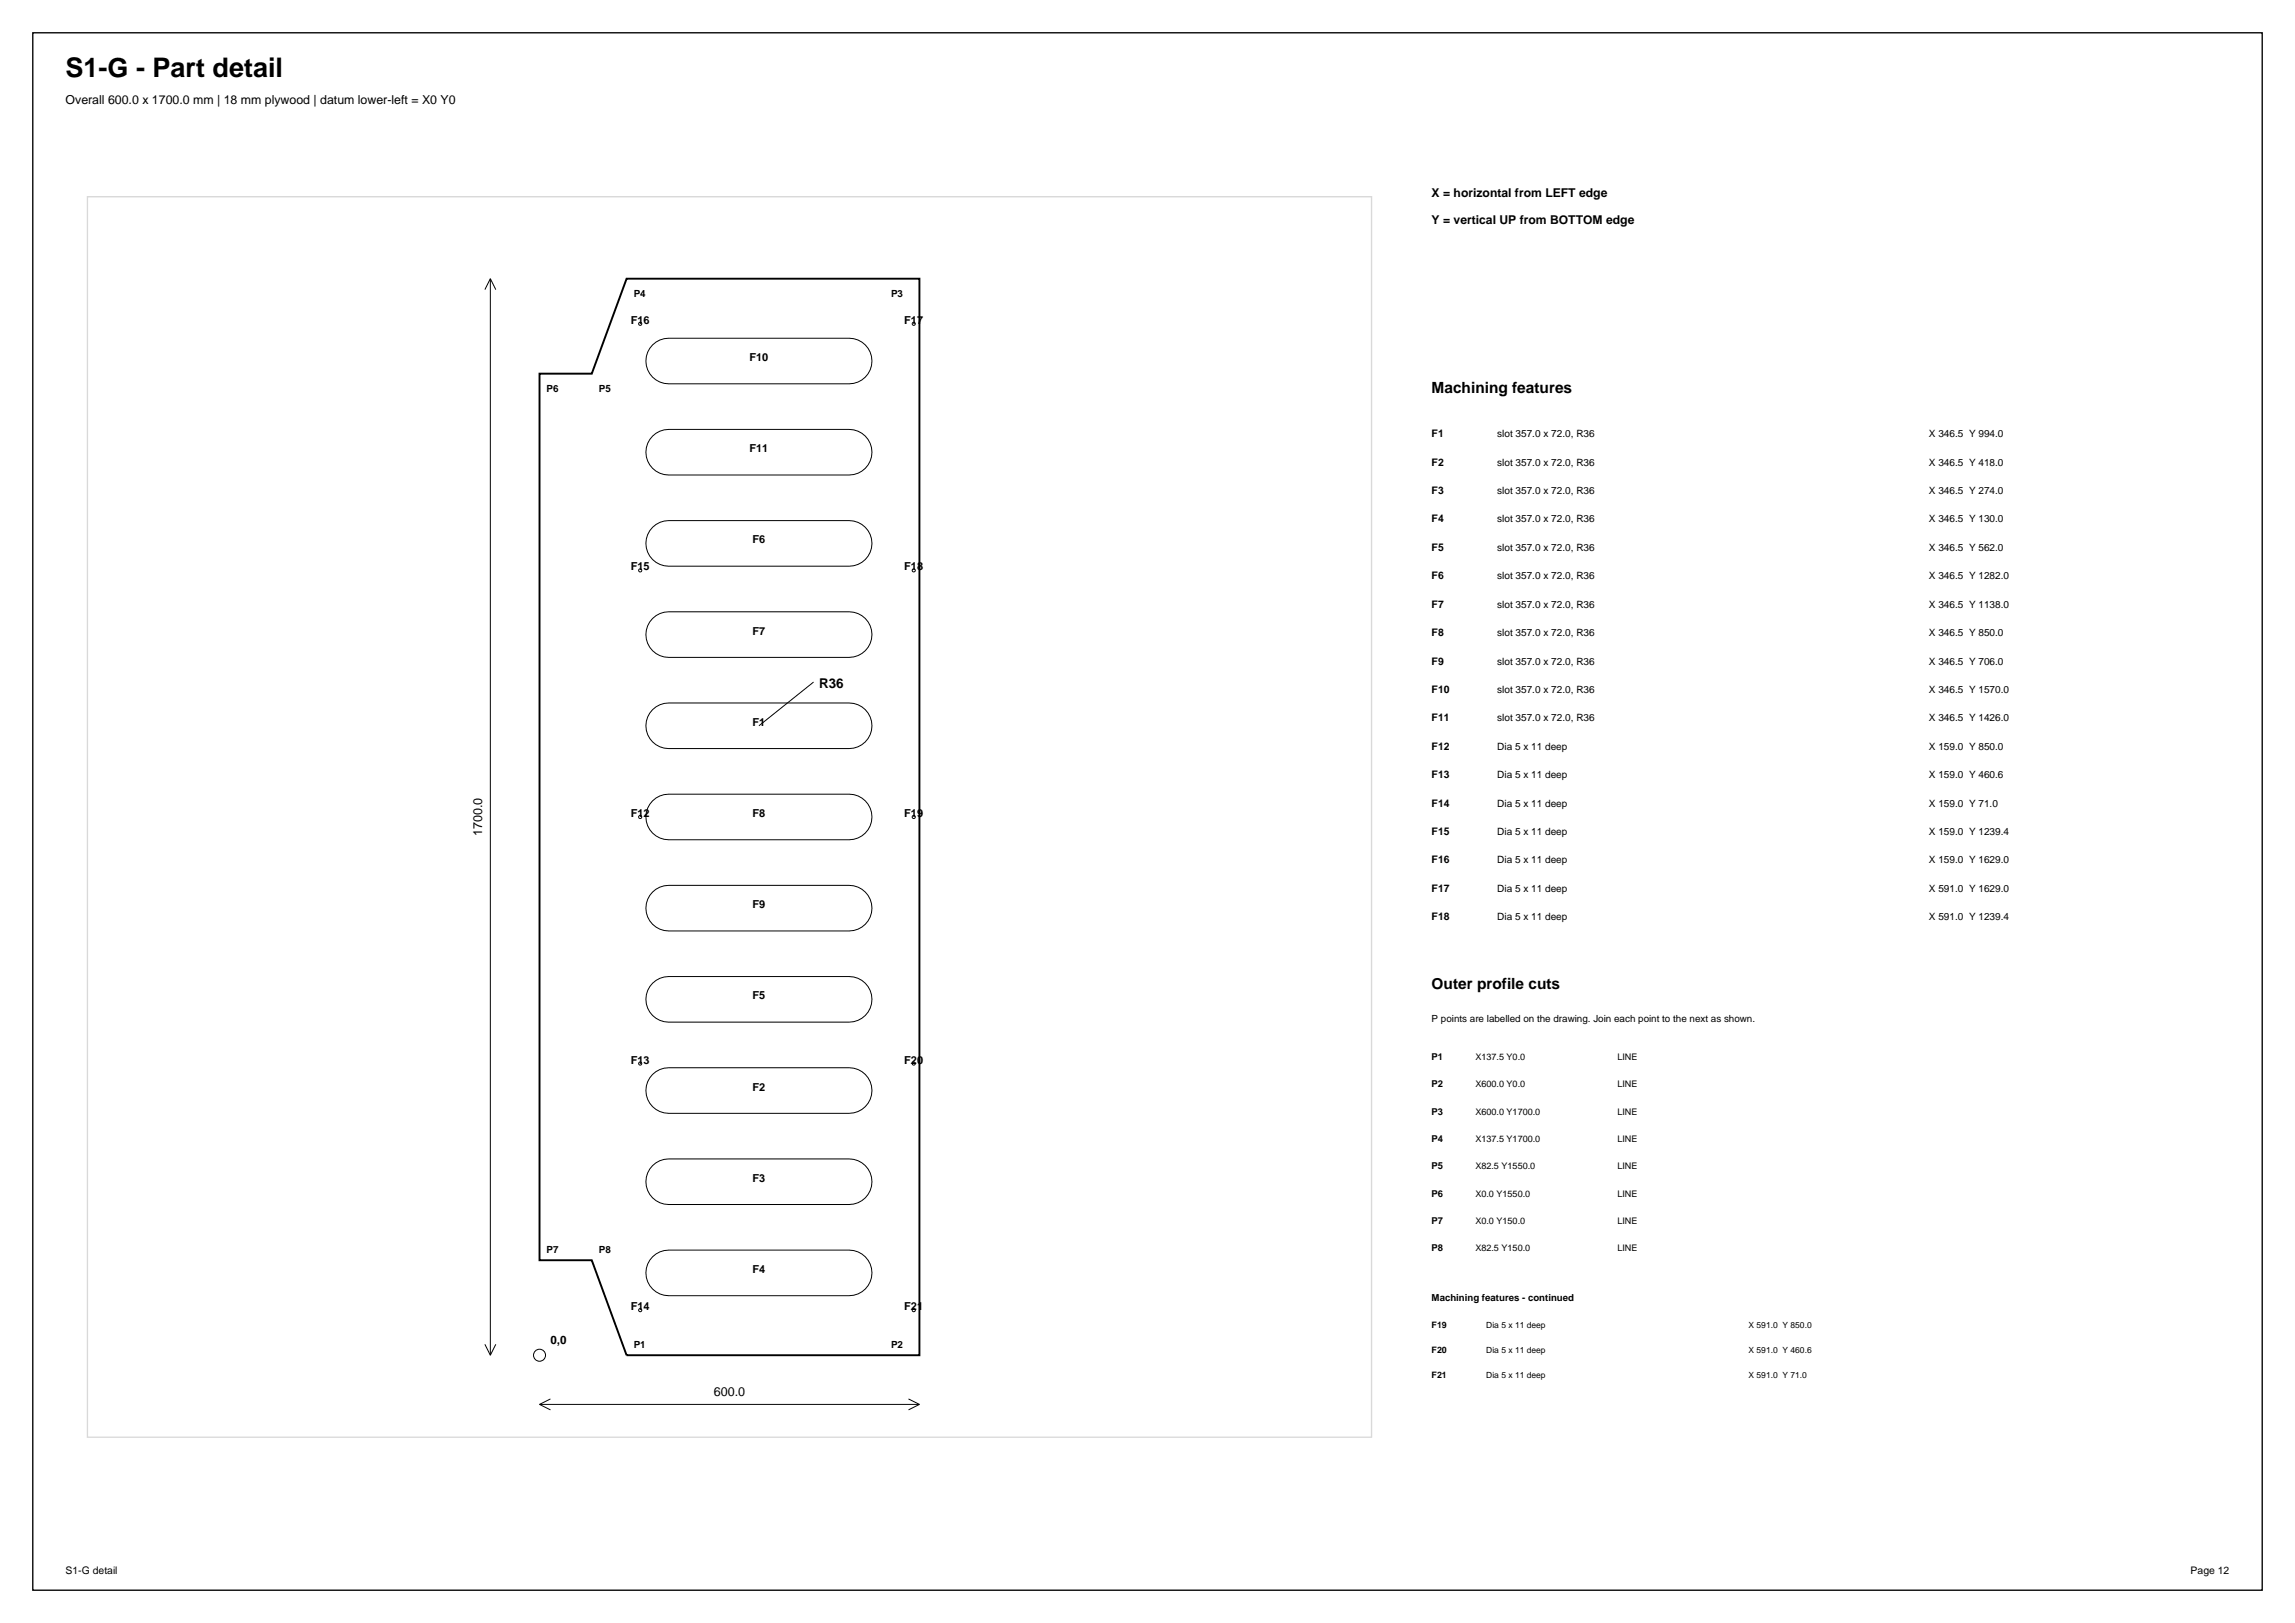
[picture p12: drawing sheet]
<svg xmlns="http://www.w3.org/2000/svg" width="420mm" height="297mm" viewBox="0 0 420 297" stroke-linecap="round" stroke-linejoin="round" font-family="sans-serif">
<defs><g id="words">
<text font-size="4.9" x="12" y="14">S1-G - Part detail</text>
<g font-size="2.8">
<text x="262" y="72">Machining features</text>
<text x="262" y="181">Outer profile cuts</text>
</g>
<text font-size="2.5" x="149.9" y="125.8">R36</text>
<g font-size="2.3">
<text x="12" y="19">Overall 600.0 x 1700.0 mm | 18 mm plywood | datum lower-left = X0 Y0</text>
<text x="88.2" y="153" transform="rotate(-90 88.2 153)">1700.0</text>
<text x="130.6" y="255.5">600.0</text>
</g>
<g font-size="2.2">
<text x="262" y="36">X = horizontal from LEFT edge</text>
<text x="262" y="41">Y = vertical UP from BOTTOM edge</text>
</g>
<text font-size="2.1" x="100.7" y="246">0,0</text>
<g font-size="2">
<text x="115.4" y="59.2">F16</text>
<text x="165.5" y="59.2">F17</text>
<text x="137.2" y="66.1">F10</text>
<text x="137.2" y="82.8">F11</text>
<text x="137.7" y="99.4">F6</text>
<text x="115.4" y="104.4">F15</text>
<text x="165.5" y="104.4">F18</text>
<text x="137.7" y="116.1">F7</text>
<text x="137.7" y="132.8">F1</text>
<text x="115.4" y="149.5">F12</text>
<text x="137.7" y="149.5">F8</text>
<text x="165.5" y="149.5">F19</text>
<text x="137.7" y="166.2">F9</text>
<text x="137.7" y="182.9">F5</text>
<text x="115.4" y="194.6">F13</text>
<text x="165.5" y="194.6">F20</text>
<text x="137.7" y="199.6">F2</text>
<text x="137.7" y="216.2">F3</text>
<text x="137.7" y="232.9">F4</text>
<text x="115.4" y="239.8">F14</text>
<text x="165.5" y="239.8">F21</text>
</g>
<g font-size="1.9">
<text x="262" y="80">F1</text>
<text x="262" y="85.2">F2</text>
<text x="262" y="90.4">F3</text>
<text x="262" y="95.6">F4</text>
<text x="262" y="100.8">F5</text>
<text x="262" y="106">F6</text>
<text x="262" y="111.2">F7</text>
<text x="262" y="116.4">F8</text>
<text x="262" y="121.6">F9</text>
<text x="262" y="126.8">F10</text>
<text x="262" y="132">F11</text>
<text x="262" y="137.2">F12</text>
<text x="262" y="142.4">F13</text>
<text x="262" y="147.6">F14</text>
<text x="262" y="152.8">F15</text>
<text x="262" y="158">F16</text>
<text x="262" y="163.2">F17</text>
<text x="262" y="168.4">F18</text>
<text x="12" y="288">S1-G detail</text>
<text x="400.9" y="288">Page 12</text>
</g>
<g font-size="1.8">
<text x="116" y="54.4">P4</text>
<text x="163.1" y="54.4">P3</text>
<text x="100" y="71.8">P6</text>
<text x="109.6" y="71.8">P5</text>
<text x="274" y="80">slot 357.0 x 72.0, R36</text>
<text x="353" y="80">X 346.5 Y 994.0</text>
<text x="274" y="85.2">slot 357.0 x 72.0, R36</text>
<text x="353" y="85.2">X 346.5 Y 418.0</text>
<text x="274" y="90.4">slot 357.0 x 72.0, R36</text>
<text x="274" y="95.6">slot 357.0 x 72.0, R36</text>
<text x="353" y="90.4">X 346.5 Y 274.0</text>
<text x="353" y="95.6">X 346.5 Y 130.0</text>
<text x="274" y="100.8">slot 357.0 x 72.0, R36</text>
<text x="353" y="100.8">X 346.5 Y 562.0</text>
<text x="274" y="106">slot 357.0 x 72.0, R36</text>
<text x="353" y="106">X 346.5 Y 1282.0</text>
<text x="274" y="111.2">slot 357.0 x 72.0, R36</text>
<text x="353" y="111.2">X 346.5 Y 1138.0</text>
<text x="274" y="116.4">slot 357.0 x 72.0, R36</text>
<text x="353" y="116.4">X 346.5 Y 850.0</text>
<text x="274" y="121.6">slot 357.0 x 72.0, R36</text>
<text x="353" y="121.6">X 346.5 Y 706.0</text>
<text x="274" y="126.8">slot 357.0 x 72.0, R36</text>
<text x="353" y="126.8">X 346.5 Y 1570.0</text>
<text x="274" y="132">slot 357.0 x 72.0, R36</text>
<text x="274" y="137.2">Dia 5 x 11 deep</text>
<text x="353" y="132">X 346.5 Y 1426.0</text>
<text x="353" y="137.2">X 159.0 Y 850.0</text>
<text x="274" y="142.4">Dia 5 x 11 deep</text>
<text x="353" y="142.4">X 159.0 Y 460.6</text>
<text x="274" y="147.6">Dia 5 x 11 deep</text>
<text x="353" y="147.6">X 159.0 Y 71.0</text>
<text x="274" y="152.8">Dia 5 x 11 deep</text>
<text x="353" y="152.8">X 159.0 Y 1239.4</text>
<text x="274" y="158">Dia 5 x 11 deep</text>
<text x="353" y="158">X 159.0 Y 1629.0</text>
<text x="274" y="163.2">Dia 5 x 11 deep</text>
<text x="353" y="163.2">X 591.0 Y 1629.0</text>
<text x="274" y="168.4">Dia 5 x 11 deep</text>
<text x="353" y="168.4">X 591.0 Y 1239.4</text>
<text x="262" y="187">P points are labelled on the drawing. Join each point to the next as shown.</text>
<text x="100" y="229.3">P7</text>
<text x="109.6" y="229.3">P8</text>
<text x="262" y="238">Machining features - continued</text>
<text x="116" y="246.7">P1</text>
<text x="163.1" y="246.7">P2</text>
</g>
<g font-size="1.7">
<text x="262" y="194">P1</text>
<text x="270" y="194">X137.5 Y0.0</text>
<text x="296" y="194">LINE</text>
<text x="262" y="199">P2</text>
<text x="270" y="199">X600.0 Y0.0</text>
<text x="296" y="199">LINE</text>
<text x="262" y="204">P3</text>
<text x="262" y="209">P4</text>
<text x="270" y="204">X600.0 Y1700.0</text>
<text x="270" y="209">X137.5 Y1700.0</text>
<text x="296" y="204">LINE</text>
<text x="296" y="209">LINE</text>
<text x="262" y="214">P5</text>
<text x="270" y="214">X82.5 Y1550.0</text>
<text x="296" y="214">LINE</text>
<text x="262" y="219">P6</text>
<text x="270" y="219">X0.0 Y1550.0</text>
<text x="296" y="219">LINE</text>
<text x="262" y="224">P7</text>
<text x="270" y="224">X0.0 Y150.0</text>
<text x="296" y="224">LINE</text>
<text x="262" y="229">P8</text>
<text x="270" y="229">X82.5 Y150.0</text>
<text x="296" y="229">LINE</text>
</g>
<g font-size="1.6">
<text x="262" y="243">F19</text>
<text x="272" y="243">Dia 5 x 11 deep</text>
<text x="320" y="243">X 591.0 Y 850.0</text>
<text x="262" y="247.6">F20</text>
<text x="272" y="247.6">Dia 5 x 11 deep</text>
<text x="320" y="247.6">X 591.0 Y 460.6</text>
<text x="262" y="252.2">F21</text>
<text x="272" y="252.2">Dia 5 x 11 deep</text>
<text x="320" y="252.2">X 591.0 Y 71.0</text>
</g>
</g></defs>
<path d="M6 6h408v285h-408z" fill="none" stroke="#000" stroke-width=".25"/>
<path d="M16 36h235v227h-235z" fill="none" stroke="#d9d9d9" stroke-width=".25"/>
<path d="M114.7 51h53.6v197h-53.6l-6.4-17.4h-9.6v-162.2h9.6z" fill="none" stroke="#000" stroke-width=".35"/>
<g fill="none" stroke="#000" stroke-width=".18">
<path d="M89.7 51v197M89.7 51l-1 2M89.7 51l1 2M119.4 63.1a4.2 4.2 0 0 1 3-1.2h33a4.2 4.2 0 0 1 4.2 4.2 4.2 4.2 0 0 1-4.2 4.1h-33a4.2 4.2 0 0 1-3.9-2.5 4.2 4.2 0 0 1 .9-4.6zM119.4 79.8a4.2 4.2 0 0 1 3-1.2h33a4.2 4.2 0 0 1 4.2 4.2 4.2 4.2 0 0 1-4.2 4.1h-33a4.2 4.2 0 0 1-3.9-2.6 4.2 4.2 0 0 1 .9-4.5zM119.4 96.5a4.2 4.2 0 0 1 3-1.2h33a4.2 4.2 0 0 1 4.2 4.1 4.2 4.2 0 0 1-4.2 4.2h-33a4.2 4.2 0 0 1-3.9-2.6 4.2 4.2 0 0 1 .9-4.5zM119.4 113.2a4.2 4.2 0 0 1 3-1.2h33a4.2 4.2 0 0 1 4.2 4.1 4.2 4.2 0 0 1-4.2 4.2h-33a4.2 4.2 0 0 1-3.9-2.6 4.2 4.2 0 0 1 .9-4.5zM119.4 129.9a4.2 4.2 0 0 1 3-1.3h33a4.2 4.2 0 0 1 4.2 4.2 4.2 4.2 0 0 1-4.2 4.2h-33a4.2 4.2 0 0 1-3.9-2.6 4.2 4.2 0 0 1 .9-4.5zM148.9 124.8l-10 8M119.4 146.6a4.2 4.2 0 0 1 3-1.3h33a4.2 4.2 0 0 1 4.2 4.2 4.2 4.2 0 0 1-4.2 4.2h-33a4.2 4.2 0 0 1-3.9-2.6 4.2 4.2 0 0 1 .9-4.5zM119.4 179.9a4.2 4.2 0 0 1 3-1.2h33a4.2 4.2 0 0 1 4.2 4.2 4.2 4.2 0 0 1-4.2 4.1h-33a4.2 4.2 0 0 1-3.9-2.5 4.2 4.2 0 0 1 .9-4.6zM119.4 163.2a4.2 4.2 0 0 1 3-1.2h33a4.2 4.2 0 0 1 4.2 4.2 4.2 4.2 0 0 1-4.2 4.2h-33a4.2 4.2 0 0 1-3.9-2.6 4.2 4.2 0 0 1 .9-4.6z"/>
<path d="M119.4 196.6a4.2 4.2 0 0 1 3-1.2h33a4.2 4.2 0 0 1 4.2 4.2 4.2 4.2 0 0 1-4.2 4.1h-33a4.2 4.2 0 0 1-3.9-2.5 4.2 4.2 0 0 1 .9-4.6zM119.4 213.3a4.2 4.2 0 0 1 3-1.2h33a4.2 4.2 0 0 1 4.2 4.1 4.2 4.2 0 0 1-4.2 4.2h-33a4.2 4.2 0 0 1-3.9-2.6 4.2 4.2 0 0 1 .9-4.5zM119.4 230a4.2 4.2 0 0 1 3-1.2h33a4.2 4.2 0 0 1 4.2 4.1 4.2 4.2 0 0 1-4.2 4.2h-33a4.2 4.2 0 0 1-3.9-2.6 4.2 4.2 0 0 1 .9-4.5zM88.7 246l1 2M90.7 246l-1 2M98.7 257h69.6M98.7 257l2 1M100.7 256l-2 1M166.3 256l2 1M168.3 257l-2 1"/>
<circle cx="117.2" cy="59.3" r=".29"/>
<circle cx="167.2" cy="59.3" r=".29"/>
<circle cx="117.2" cy="104.4" r=".29"/>
<circle cx="167.2" cy="104.4" r=".29"/>
<circle cx="117.2" cy="149.5" r=".29"/>
<circle cx="167.2" cy="149.5" r=".29"/>
<circle cx="117.2" cy="194.6" r=".29"/>
<circle cx="167.2" cy="194.6" r=".29"/>
<circle cx="117.2" cy="239.7" r=".29"/>
<circle cx="167.2" cy="239.7" r=".29"/>
<circle cx="98.7" cy="248" r="1.1"/>
</g>
<use href="#words"/>
</svg>
